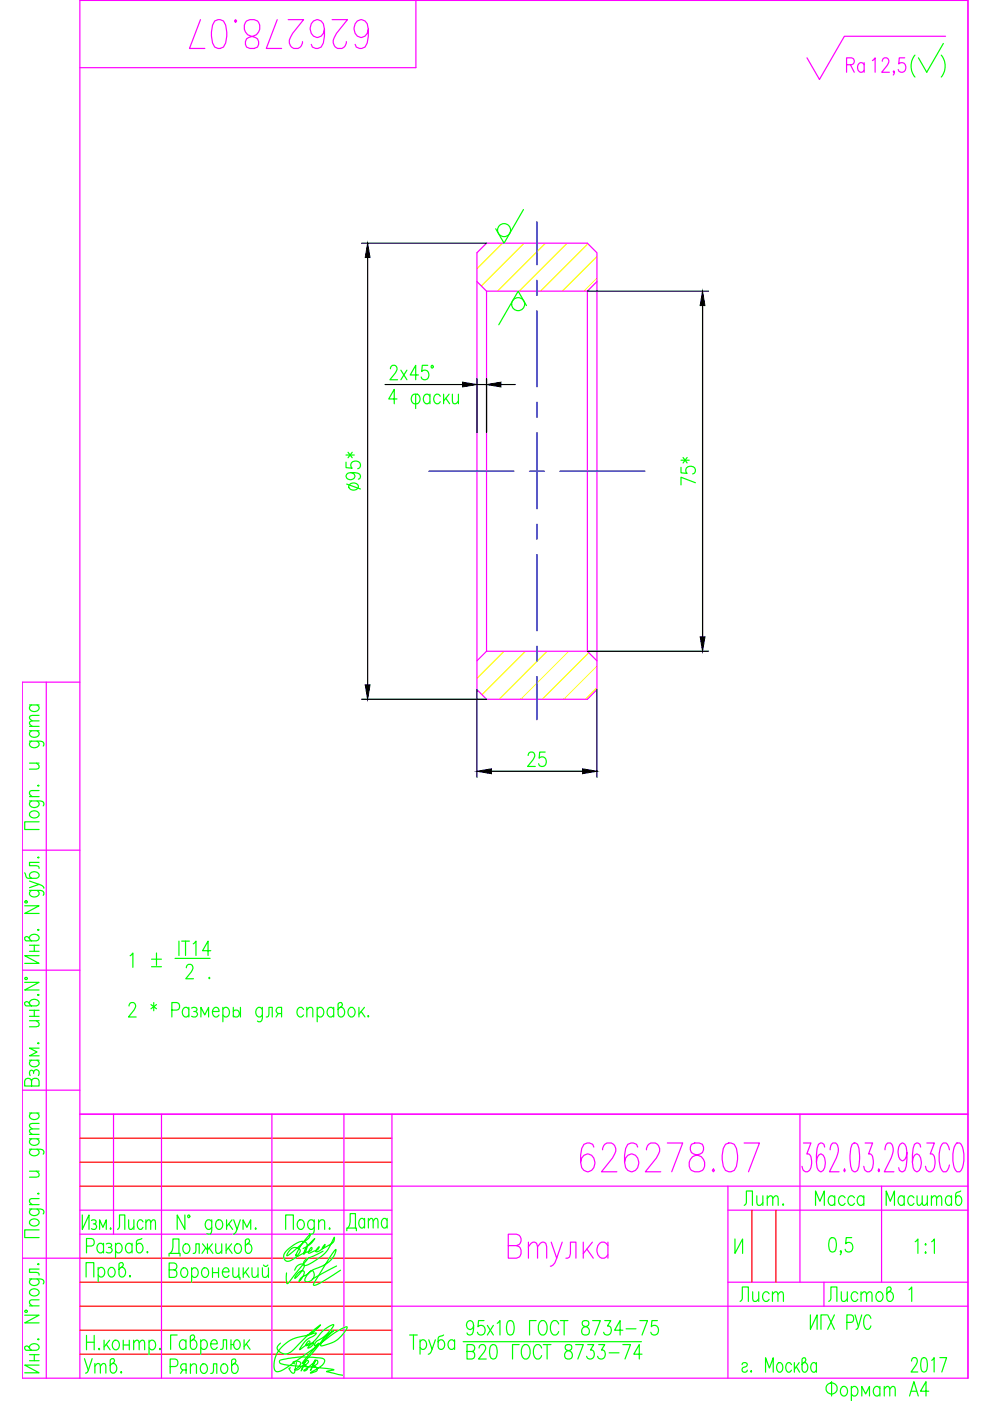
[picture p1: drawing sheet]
<svg xmlns="http://www.w3.org/2000/svg" width="210mm" height="297mm" viewBox="0 0 210 297" stroke-linecap="round" stroke-linejoin="round" font-family="sans-serif">
<defs><g id="words">
<g font-size="10.6" fill="#f0f">
<text x="38.8" y="11.6">626278.07</text>
<text x="121.7" y="249.8">626278.07</text>
</g>
<text font-size="8.4" fill="#f0f" x="191.9" y="17.6">( )</text>
<text font-size="7.1" fill="#0f0" x="72.3" y="262.1">Дата</text>
<g font-size="6.6" fill="#f0f">
<text x="178.2" y="16.6">Ra</text>
<text x="174.6" y="277.3">Листов</text>
</g>
<g font-size="6.6" fill="#0f0">
<text x="77.3" y="105.1" transform="rotate(-90 77.3 105.1)">95*</text>
<text x="110.8" y="163.7">25</text>
<text x="38.1" y="208.8">2 .</text>
<text x="156.6" y="256.8">Лит.</text>
<text x="171.8" y="256.8">Масса</text>
<text x="186.6" y="256.8">Масштаб</text>
<text x="155.6" y="277.3">Лист</text>
<text x="16.6" y="292.5">Утв.</text>
</g>
<g font-size="6.2" fill="#0f0">
<text x="148.2" y="104.1" transform="rotate(-90 148.2 104.1)">75*</text>
<text x="23.6" y="261.8">Лист</text>
</g>
</g></defs>
<g fill="none" stroke="#ff0" stroke-width=".25">
<path d="M106.6 51.6l-5.5 5.4M111.1 51.6l-9.1 9M115.7 51.6l-10.2 10.1M120.3 51.6l-10.2 10.1M124.7 51.7l-10.1 10M126.6 54.4l-7.4 7.3M126.6 59l-2.8 2.7M106.9 138.1l-5.8 5.7M111.4 138.1l-9.2 9.2M116 138.1l-10.2 10.2M120.6 138.1l-10.2 10.2M124.8 138.4l-9.8 9.9"/>
<path d="M126.6 141.2l-7.1 7.1M126.6 145.8l-2.5 2.5"/>
</g>
<g fill="none" stroke="#f0f" stroke-width=".25">
<path d="M88.2 .1v14.2h-71.3M187.1 13l.2-.6 .7-.1a.96 .96 0 0 1 .1 1.6l-1.2 1.4h1.7M200.5 7.7h-21.5l-5.3 9.1-2.6-4.5M101.1 53.6l2.1-2h21.3l2.1 2v92.6l-2.1 2.1h-21.3l-2.1-2.1zM101.1 59.7l2.1 2h21.3l2.1-2M103.2 61.7v76.4M124.5 61.7v76.4M9.8 144.6v147.6M16.9 144.6h-12.2v147.6h200.5v-292.1h-188.3v292.1M101.1 140.1l2.1-2h21.3l2.1 2M4.7 180.3h12.2M4.7 205.7h12.2"/>
<path d="M4.7 231.1h12.2M16.9 236.2h188.3M24.1 236.2v25.5M34.2 236.2v56M57.6 236.2v56M72.9 236.2v56M83.1 236.2v56M169.6 236.2v35.7M16.9 256.6h66.2M83.1 251.5h122.1M154.3 256.6h50.9M154.3 251.5v40.7"/>
<path d="M170.3 242.3h1.6l-.8 2.4h.4a3.1 3.1 0 0 1 .1 3.4l-.4 .3a1.04 1.04 0 0 1-1.2-1.1M174.8 243.2l-.1-.6-.4-.3h-.3l-.5 .3a10.6 10.6 0 0 0-.3 5l.3 .5 .6 .3a2.33 2.33 0 0 0 .7-2.9l-.2-.6-.6-.2-.5 .2-.3 .6-.1 .9M176 243.8a1.68 1.68 0 0 1 .6-1.5h.6a1.95 1.95 0 0 1 .4 2.4l-1.7 3.7h2M179.1 247.9l.1 .2-.1 .3-.2-.3zM180.7 242.6l.4-.3h.3l.4 .3a8.8 8.8 0 0 1 0 5.5l-.4 .3h-.3l-.4-.3a8.8 8.8 0 0 1 0-5.5zM183.4 242.3h1.6l-.9 2.4h.5a3.1 3.1 0 0 1 .1 3.4l-.4 .3h-.4l-.5-.3-.3-.8M186.3 247.9l.2 .2-.2 .3-.1-.3zM186.9 251.5v20.4M187.6 243.8a1.64 1.64 0 0 1 .6-1.5h.6a2.59 2.59 0 0 1 .1 3.2l-1.4 2.9h2M192.3 244.4l-.2 .8-.2 .6-.6 .3a2.33 2.33 0 0 1-.8-2.9l.3-.6 .5-.3 .6 .3a7.9 7.9 0 0 1 0 5.5l-.5 .3h-.3l-.4-.3-.2-.5M195.2 243.2l-.1-.6-.5-.3-.7 .3a10.4 10.4 0 0 0-.3 5l.3 .5 .6 .3a2.33 2.33 0 0 0 .7-2.9l-.3-.6-.6-.2-.4 .2-.3 .6-.1 .9M196.5 242.3h1.6l-.9 2.4h.5a3.1 3.1 0 0 1 .1 3.4l-.4 .3a1.04 1.04 0 0 1-1.2-1.1"/>
<path d="M201.3 243.8l-.1-.6a1.01 1.01 0 0 0-1.2-.9 5.5 5.5 0 0 0 0 6.1 1.26 1.26 0 0 0 1.3-1.4M202.9 242.3a1.25 1.25 0 0 1 1.3 1.5 5.2 5.2 0 0 1-.7 4.6 1.28 1.28 0 0 1-1.3-1.4 5.2 5.2 0 0 1 .7-4.7zM4.7 266.8h12.2M16.9 261.7h66.2M83.1 276.9h122.1M107.8 264.1h1.7a1.38 1.38 0 0 1 1 1.3 1.38 1.38 0 0 1-1 1.4h-1.7v-5.1h1.7a1.23 1.23 0 0 1 1 1.2 1.23 1.23 0 0 1-1 1.2M112 264.3l.6-.7 .4-.2h.4l.4 .2 .2 .7v2.5M112 263.4v3.4M114 264.3l.9-.9h.4l.4 .2 .2 .7v2.5M116.9 263.4l1.1 3.4 1.2-3.4M118 266.8l-.3 .9-.4 .5-.6 .3M120 266.8h.4l.4-.3 .1-.7v-2.4h1.2v3.4"/>
<path d="M123.7 263.4v3.4M124.4 264.8l1.4 2M125.6 263.4l-1.9 2.4M128.9 264.1a1.12 1.12 0 0 0-1.1-.8 1.12 1.12 0 0 0-1 .8 1.91 1.91 0 0 0 .7 2.7h.6l.8-.8M128.9 263.4v3.4M154.3 271.9h50.9"/>
</g>
<g fill="none" stroke="#000" stroke-width=".25">
<path d="M76.7 51.6h26.5M77.9 54.6v90.6M124.5 61.7h25.7M149 64.8v70.2M81.7 81.5h16.4M101.1 80.3v11.4M101.1 81.5h2.1M103.2 80.3v11.4M106.2 81.5h3.1M124.5 138.1h25.7M76.7 148.3h26.5M101.1 146.2v18.6"/>
<path d="M126.6 146.2v18.6M104.2 163.5h19.3"/>
</g>
<path d="M77.9 51.6l.6 3h-1.1zM149 61.7l.5 3.1h-1zM98.1 81l3 .5-3 .5zM103.2 81.5l3-.5v1zM148.5 135h1l-.5 3.1zM77.4 145.2h1.1l-.6 3.1zM101.1 163.5l3.1-.5v1zM123.5 163l3.1 .5-3.1 .5z" fill="#000" stroke="#000" stroke-width=".21"/>
<g fill="none" stroke="#0f0" stroke-width=".25">
<path d="M111 44.4l-4.1 7.2-1.8-3.1M82.8 78.2l.2-.6 .7-.1a.96 .96 0 0 1 .1 1.6l-1.1 1.4h1.6M85 78.5l1.3 2M86.3 78.5l-1.3 2M88.7 79.5h-1.7l1.1-2v3M90.7 77.5h-1.2l-.1 1.3a.89 .89 0 0 1 1.1-.2 .89 .89 0 0 1 .4 1 .83 .83 0 0 1-.7 .9 .83 .83 0 0 1-.9-.6M111.6 64.8l-1.7-3.1-4.2 7.2M84.2 84.6h-1.8l1.2-2.1v3.1M87.5 83.7l1-.1a1.17 1.17 0 0 1 0 2h-.7a1.2 1.2 0 0 1-.3-1.9zM88.1 83.6v3M91.2 84a.68 .68 0 0 0-.7-.4 .68 .68 0 0 0-.6 .4 1.02 1.02 0 0 0 .8 1.6l.5-.4M91.2 83.6v2"/>
<path d="M93.4 84a.68 .68 0 0 0-.7-.4 .68 .68 0 0 0-.6 .4 1.02 1.02 0 0 0 .8 1.6l.5-.4M94.1 83.6v2M94.5 84.4l.8 1.2M95.2 83.6l-1.1 1.4M95.9 83.6l.1 1.9 .6 .1 .6-.6M97.2 83.6v2M6.3 157.1l2.7 .2 .3 .3-.1 .6M6.3 154.9h2M6.3 154h2M6.3 149.5h2M6.7 157.1a.68 .68 0 0 0-.5 .7 .68 .68 0 0 0 .5 .6 1.02 1.02 0 0 0 1.6-.8l-.4-.5M6.7 154.9a.68 .68 0 0 0-.5 .7 .68 .68 0 0 0 .5 .6 .92 .92 0 0 0 1.1 .1 .92 .92 0 0 0 .3-1.1l-.2-.3"/>
<path d="M6.7 149.5a.68 .68 0 0 0-.5 .6 .68 .68 0 0 0 .5 .6 .92 .92 0 0 0 1.1 .1 .92 .92 0 0 0 .3-1.1l-.2-.2M8.3 152.8l-1.9 .2-.1 .4 .5 .6M8.3 151.7l-1.9 .1-.1 .5 .5 .5M6.3 169.8l2.7 .1 .3 .4-.1 .6M6.3 168.9h2M6.3 161.8h2M6.4 172.3a1.09 1.09 0 0 1 1.1-.4 1.09 1.09 0 0 1 .8 .9 1.07 1.07 0 0 1-1.2 .6 1.07 1.07 0 0 1-.8-.9zM6.7 169.8a.68 .68 0 0 0-.5 .7 .68 .68 0 0 0 .5 .6 1.02 1.02 0 0 0 1.6-.8l-.4-.5M7.7 161.8l.6 .6-.2 .6-1.8 .1M8 166.6l.1-.1 .2 .1-.2 .1zM8.3 174.2h-3.1v1.7h3.1M8.3 167.6l-1.9 .1-.1 .6 .5 .6"/>
<path d="M5.2 192h3.1l-3.1 1.7h3.1M5.2 185.1l.5 1 2 .1a.66 .66 0 0 0 .6-.6 .66 .66 0 0 0-.4-.7 .93 .93 0 0 0-1.2 0 .93 .93 0 0 0-.3 1.1l.3 .2M6.3 199a1.02 1.02 0 0 1 1-.9 1.02 1.02 0 0 1 1 .9l-.6 .5h-2.2l-.3-.4v-.3l.5-.2 .3 .1 .7 .8M6.3 188.8l2.7 .1 .3 .3-.1 .6M6.3 186.8l2 .7-2 .7M6.7 188.8a.68 .68 0 0 0-.5 .6 .68 .68 0 0 0 .5 .7 1.02 1.02 0 0 0 1.6-.9l-.4-.4M8 197.2l.1-.2 .2 .2-.2 .1zM8 181.8l.1-.1 .2 .1-.2 .1zM8.3 187.5l.6 .2 .4 .6M8.3 182.8h-2v.7l1.8 .2 .2 .4M37.9 199.5v3.1M38.5 199.5h1.7"/>
<path d="M39.3 199.5v3.1M5.2 208.3h3.1l-3.1 1.6h3.1M6.3 212.8a1.02 1.02 0 0 1 1-.9 1.02 1.02 0 0 1 1 .9l-.6 .5h-2.2l-.3-.4v-.3l.5-.3 .3 .2 .7 .8M6.3 200.4h2M6.3 201.7h2M6.3 216.4h2M6.3 214.2h2M6.3 215.5h2M7.3 200.4v1.3M7.3 214.2v1.3M7.7 216.4l.6 .6-.2 .6-1.8 .1M8 210.9l.1-.1 .2 .1-.2 .2z"/>
<path d="M8.3 202.6h-3.1l3.1 1.7h-3.1M27.4 213.3l.2-.6 .7-.1a.95 .95 0 0 1 .1 1.6l-1.2 1.4h1.7M27.6 202.6l.6-.5v3M32 213l1.2 .9M32.1 203.4h2.1M32.1 205h2.1M32.6 212.6v1.7M33.2 202.1v2.6M33.2 213l-1.2 .9M36.4 214.2h1.1a.83 .83 0 0 0 .6-.8 .83 .83 0 0 0-.6-.8h-1.1v3M40 214l-.4-.4a1.02 1.02 0 0 0-1 1 1.02 1.02 0 0 0 1 1l.4-.4M40 213.6v2"/>
<path d="M40.6 213.7a.73 .73 0 0 1 1.2 .3l-.4 .5h-.3M41 200.1l.6-.6v3.1M41.4 214.5a.6 .6 0 0 1 .5 .5 .6 .6 0 0 1-.5 .6l-.8-.1M42.6 215.6v-2l.8 1.6 .8-1.6v2M44.7 201.6h-1.8l1.2-2.1v3.1M45 214.5h1.4a.68 .68 0 0 0-.4-.9 .68 .68 0 0 0-.8 .4 1.02 1.02 0 0 0 .8 1.6l.4-.4M47.3 214l.4-.4a1.02 1.02 0 0 1 1 1 1.02 1.02 0 0 1-1 1l-.4-.4M47.3 213.6v3M49.5 214.5a.75 .75 0 0 1 1.2 0 .75 .75 0 0 1-.4 1.1h-.5l-.3-.3M49.5 213.6v2M51 213.6v2M55.6 214l-.4-.4a1.02 1.02 0 0 0-1 1 1.02 1.02 0 0 0 1 1l.4-.4"/>
<path d="M55.6 213.6l-.1 2.7-.3 .3-.6-.1M56.4 215.6l.5-.1 .1-1.9h.7v2M59 214.9l-.5 .7M59.7 214.9h-.7l-.2-.2a.68 .68 0 0 1 .2-1.1h.7v2M64.4 214l-.5-.4a1.02 1.02 0 0 0-.9 1 1.02 1.02 0 0 0 .9 1l.5-.4M65.1 214.2l.5-.6 .6 .1 .1 1.9M65.1 213.6v2M67.3 214l.4-.4a1.02 1.02 0 0 1 1 1 1.02 1.02 0 0 1-1 1l-.4-.4M67.3 213.6v3M70.7 214l-.4-.4a1.02 1.02 0 0 0-1 1 1.02 1.02 0 0 0 1 1l.4-.4M70.7 213.6v2M72.1 213.6a1.02 1.02 0 0 1 1 1 1.02 1.02 0 0 1-1 1l-.4-.6v-2.1l.3-.3h.4l.2 .4-.1 .3-.8 .7"/>
<path d="M74.1 213.7l.3-.1a1.02 1.02 0 0 1 .9 1 1.02 1.02 0 0 1-.9 1 1.2 1.2 0 0 1-.3-1.9zM76.1 213.6v2M76.6 214.5l.8 1.1M77.3 213.6l-1.2 1.4M78.1 215.3l.1 .2-.1 .1-.1-.1zM6.3 236h2M6.3 224.8h2M6.7 236l-.4 .4a1.02 1.02 0 0 0 1 1 1.02 1.02 0 0 0 1-1l-.4-.4M6.7 229.2a.75 .75 0 0 0-.7-.6 .75 .75 0 0 0-.8 .6v1.1h3.1v-1.1a.83 .83 0 0 0-.8-.6 .83 .83 0 0 0-.8 .6v1.1M6.7 224.8a.68 .68 0 0 0-.5 .6 .68 .68 0 0 0 .5 .7 1.02 1.02 0 0 0 1.6-.8l-.4-.5M7.1 227.2a.6 .6 0 0 1 .6-.4 .6 .6 0 0 1 .6 .4l-.2 .8M7.1 227.6v-.4l-.4-.3a.74 .74 0 0 0-.3 1.1"/>
<path d="M8 221.2l.1-.1 .2 .1-.2 .1zM8.3 239.3l-1.9 .2-.1 .4 .5 .6M8.3 238.2l-1.9 .1-.1 .5 .5 .5M8.3 222.2h-2l1.6 .8-1.6 .9h2M6.3 256.3l2.7 .2 .3 .3-.1 .6M6.3 243.7l2.7 .1 .3 .3-.1 .6M6.3 255.4h2M6.3 248.3h2M6.3 241.4h2M6.3 240.5h2M6.4 258.8a1.09 1.09 0 0 1 1.1-.3 1.09 1.09 0 0 1 .8 .9 1.07 1.07 0 0 1-1.2 .5 1.07 1.07 0 0 1-.8-.9zM6.7 256.3a.68 .68 0 0 0-.5 .7 .68 .68 0 0 0 .5 .6 1.02 1.02 0 0 0 1.6-.8l-.4-.5"/>
<path d="M6.7 243.7a.68 .68 0 0 0-.5 .6 .68 .68 0 0 0 .5 .6 1.02 1.02 0 0 0 1.6-.8l-.4-.4M6.7 241.4a.68 .68 0 0 0-.5 .7 .68 .68 0 0 0 .5 .6 .92 .92 0 0 0 1.1 .1 .92 .92 0 0 0 .3-1.1l-.2-.3M7.7 248.3l.6 .6-.2 .6-1.8 .1M8 253.1l.1-.1 .2 .1-.2 .1zM8.3 254.1l-1.9 .1-.1 .6 .5 .6M17.5 257.6v3.1l1.4-3.1v3.1M19.4 258.8a.61 .61 0 0 1 1 .3l-.3 .4h-.3M20.1 259.5a.62 .62 0 0 1 .4 .6 .62 .62 0 0 1-.4 .6l-.7-.2M39.2 257.6v3.1l-1.6-3.1v3.1M44.9 259.1a.67 .67 0 0 0-.6-.5 .67 .67 0 0 0-.7 .5 1.02 1.02 0 0 0 .8 1.6l.5-.5M44.9 258.6l-.1 2.8-.4 .3-.6-.2M46.1 258.8a.65 .65 0 0 1 1 .3 1.02 1.02 0 0 1-.8 1.6 1.2 1.2 0 0 1-.2-1.9z"/>
<path d="M48 258.6v2.1M48.5 259.5l.8 1.2M49.2 258.6l-1.2 1.5M49.6 258.6l.6 2.1 .7-2.1M63.4 258.8a.65 .65 0 0 1 1 .3 1.02 1.02 0 0 1-.8 1.6 1.2 1.2 0 0 1-.2-1.9zM66.6 259.1a.68 .68 0 0 0-.6-.5 .68 .68 0 0 0-.7 .5 1.02 1.02 0 0 0 .9 1.6l.4-.5M66.6 258.6l-.1 2.8-.3 .3-.6-.2M67.6 259.2l.5-.6 .6 .2 .1 1.9M67.6 258.6v2.1M5.2 278.8h3.1l-3.1 1.7h3.1M6.3 271.2l2.7 .1 .3 .3-.1 .6M6.3 276.9h2"/>
<path d="M6.4 273.6a1.09 1.09 0 0 1 1.1-.3 1.09 1.09 0 0 1 .8 .9 1.07 1.07 0 0 1-1.2 .6 1.07 1.07 0 0 1-.8-1zM6.7 271.2a.68 .68 0 0 0-.5 .6 .68 .68 0 0 0 .5 .6 1.02 1.02 0 0 0 1.6-.8l-.4-.4M8 268l.1-.1 .2 .1-.2 .1zM8.3 260.8h-3.1v1.6h3.1M8.3 275.6l-1.9 .1-.1 .6 .5 .6M8.3 269.1h-2v.7l1.8 .1 .2 .4M18.3 270.7v-3h1.6v3M18.3 264.2h1.1a.83 .83 0 0 0 .6-.8 .83 .83 0 0 0-.6-.8h-1.1v3M20.8 269.2a.68 .68 0 0 1 .7-.5 .68 .68 0 0 1 .6 .5 1.02 1.02 0 0 1-.8 1.5l-.5-.4M20.8 268.7v3.1M21.1 260.7v-2.1l.7 1.6 .7-1.6v2.1M21.9 264a.68 .68 0 0 0-.6-.4 .68 .68 0 0 0-.6 .4 .92 .92 0 0 0-.1 1.2 .92 .92 0 0 0 1.1 .3l.2-.3"/>
<path d="M21.9 263.6v2M22.5 263.7a.73 .73 0 0 1 1.2 .3l-.4 .5h-.3M23.3 268.9a.82 .82 0 0 1 .9 .1 .82 .82 0 0 1 .2 .9 .82 .82 0 0 1-.9 .8 1.19 1.19 0 0 1-.2-1.8zM23.3 264.5a.6 .6 0 0 1 .5 .6 .6 .6 0 0 1-.5 .5l-.8-.1M24.5 264a.68 .68 0 0 1 .6-.4 .68 .68 0 0 1 .7 .4 1.02 1.02 0 0 1-.8 1.6l-.5-.4M24.5 263.6v3.1M25.7 268.7a1.02 1.02 0 0 1 .9 1 1.02 1.02 0 0 1-.9 1l-.5-.5v-2.2l.4-.3h.3l.3 .4-.2 .3-.8 .8M27.6 270.5l.1 .1-.1 .1-.2-.1zM28 264a.68 .68 0 0 0-.6-.4 .68 .68 0 0 0-.7 .4 .92 .92 0 0 0 0 1.2 .92 .92 0 0 0 1.1 .3l.2-.3M28 263.6v2M30.1 262.6l-1.1 .4-.1 2.1a.66 .66 0 0 0 .6 .6 .66 .66 0 0 0 .7-.5 .93 .93 0 0 0 .1-1.1 .93 .93 0 0 0-1.1-.4l-.3 .3M31.3 265.4l.1 .1-.1 .1-.2-.1z"/>
<path d="M35.8 266.3v-.6h2.4v.6M35.9 269.2h1a.83 .83 0 0 1 .6 .8 .83 .83 0 0 1-.6 .8h-1v-3h1a.75 .75 0 0 1 .6 .7 .75 .75 0 0 1-.6 .7M36.1 265.7a3.1 3.1 0 0 0 .6-3h1.2v3M38.7 268.9l.2-.1a1.02 1.02 0 0 1 .9 1 1.02 1.02 0 0 1-.9 1 1.21 1.21 0 0 1-.2-1.9zM39.1 263.8a.64 .64 0 0 1 1 .3 1.02 1.02 0 0 1-.8 1.6 1.2 1.2 0 0 1-.2-1.9zM40.6 269.2l.5-.4a1.02 1.02 0 0 1 .9 1 1.02 1.02 0 0 1-.9 1l-.5-.4M40.6 268.8v3.1M41 265.7l.4-.1 .1-1.9h.7v2M42.9 263.7l1.1 1.3 1-1.3M43.1 268.9l.2-.1a1.02 1.02 0 0 1 .9 1 1.02 1.02 0 0 1-.9 1 1.2 1.2 0 0 1-.2-1.9zM43.6 264.6l-.8 1.1M44 263.7v2"/>
<path d="M44.3 264.6l.8 1.1M45.1 269.8h1.2M45.1 268.8v2M45.7 263.7l.1 1.9 .6 .1 .6-.5M46.3 268.8v2M47 263.7v2M47.1 269.7h1.4a.68 .68 0 0 0-.4-.9 .68 .68 0 0 0-.8 .4 1.02 1.02 0 0 0 .8 1.6l.4-.4M47.9 263.7v2M48.4 264.6l.8 1.1M49.1 263.7l-1.2 1.5M49.4 268.8l.1 1.9 .6 .1 .5-.5M50 263.8a.65 .65 0 0 1 1.1 .3 1.02 1.02 0 0 1-.8 1.6 1.2 1.2 0 0 1-.3-1.9z"/>
<path d="M50.2 260.7l-.2 .5-.6 .5M50.6 268.8v2h.3v.5M51.5 260.7v-2.1l.8 1.6 .9-1.6v2.1M51.6 268.8v2M52 269.7l.8 1.1M52.5 263.7a1.02 1.02 0 0 1 .9 1 1.02 1.02 0 0 1-.9 1l-.5-.5v-2.2l.4-.3h.3l.2 .4-.1 .3-.8 .7M52.7 268.8l-1.1 1.5M53.4 268.8l.1 1.9 .6 .1 .6-.5M54.2 260.4l.1 .1-.1 .2-.1-.2zM54.7 268.8v2M55.6 268.8l.2 1.9 .5 .1 .6-.5M55.9 268.2a.5 .5 0 0 0 .4 .3 .5 .5 0 0 0 .5-.3"/>
<path d="M56.9 268.8v2M60.6 260.7v-3.1h1.6v3.1M61.6 264.9a1.23 1.23 0 0 1 2.1 .3l-.3 .5a.7 .7 0 0 1-.6 .6 11 11 0 0 1 3-4.6l-.4 .9-3.4 2.8-1.2 .9 .2-.6zM62.5 269.3a1.52 1.52 0 0 1 2-1.2 4.4 4.4 0 0 1-2 2.9 1.82 1.82 0 0 1 1.9-1.5 2.77 2.77 0 0 1-1 2.3l.5-.9 1.2-.7 .6-.5a.46 .46 0 0 1 .5-.3 .46 .46 0 0 1 .4 .5 1.36 1.36 0 0 1-.4 1.5 1.36 1.36 0 0 1-1.5 .2 3.2 3.2 0 0 1 2.1-2.6 5.8 5.8 0 0 0 4.4-3.8v-.3l-1.5 2-3 4.9-.2 .4 .1 .3a8 8 0 0 0 3.2-1.6l2.4-1.6M64.3 264.7a4.7 4.7 0 0 0 2.4-2.1l-.2 .2a5.2 5.2 0 0 0-2.1 3.1 2.55 2.55 0 0 0 .7-2v-.1a1.4 1.4 0 0 0-2.2-.2l-1.9 1.4a1.41 1.41 0 0 0-.3 2.4 2.1 2.1 0 0 0 1.8-.7l1.7-.9 1.7-.6 .2-.4v-.3l-.3 .2-.4 .7a.2 .2 0 0 0 0 .3 .2 .2 0 0 0 .3-.1l1.5-.6 .5-.7-.3 .3a.59 .59 0 0 0-.4 .8 2.28 2.28 0 0 0 1.9-1.6l-.6 .9 1.4-.7a1.46 1.46 0 0 0 1.2-1.7l-.1 .1a9.3 9.3 0 0 1-6.3 5.9l-.2-.2a1.47 1.47 0 0 1 1.3-1.5l2.9-1.3M65.5 266.6l-3.7 4.6a1.4 1.4 0 0 1-.9 1l-.2-.5v-1.8M69.9 260.4l.1 .1-.1 .2-.1-.2zM71.4 268.4l-5.2 2.8M102.6 280h-1.1l-.2 1.3a.89 .89 0 0 1 1.2-.2 .89 .89 0 0 1 .4 1.1 .83 .83 0 0 1-.7 .8 .83 .83 0 0 1-1-.5M113.7 280h-1.4v3M118.8 280h1.6M119.6 280v3"/>
<path d="M125.7 280h1.6l-1.2 3M128.2 280h1.3l-.7 1.2h.3a.96 .96 0 0 1 .4 1.4 .96 .96 0 0 1-1.4 .2l-.1-.3M135.7 280h1.6l-1.2 3M139.4 280h-1.2l-.1 1.3a.89 .89 0 0 1 1.1-.2 .89 .89 0 0 1 .4 1.1 .83 .83 0 0 1-.7 .8 .83 .83 0 0 1-.9-.5M155.8 262.7v3l1.6-3v3M171.8 278.8v3l1.4-3v3M175.3 278.8h-1.2v3M175.5 278.8l1.4 3M176.1 262.5l.5-.1a1.49 1.49 0 0 1 .7 1.7l-.3 1.2-.6 .1a1.48 1.48 0 0 1-.7-1.7zM176.9 278.8l-1.4 3M178.4 265.3l-.1 .1-.2-.1 .2-.1a.64 .64 0 0 1-.2 .8M180.6 262.4h-1.2l-.1 1.3a.89 .89 0 0 1 1.1-.2 .89 .89 0 0 1 .4 1.1 .83 .83 0 0 1-.7 .8 .83 .83 0 0 1-.9-.5"/>
<path d="M181.3 278.8l.7 2.5M182.7 278.8l-.8 2.7-.4 .3M184.6 279.5l-.1-.3a.7 .7 0 0 0-.8-.4 2.16 2.16 0 0 0 0 3 .78 .78 0 0 0 .9-.7M192.7 273.4l.6-.5v3M194 263.3l.6-.6v3M196.2 263.7l.2 .1-.2 .2-.1-.2zM196.2 265.4l.2 .2-.2 .1-.1-.1zM197.5 263.3l.6-.6v3M6.3 285.8a1.02 1.02 0 0 1 1-.9 1.02 1.02 0 0 1 1 .9l-.6 .5h-2.2l-.3-.4v-.3l.5-.2 .3 .1 .7 .8M6.3 287.2h2M6.3 288.5h2M7.3 287.2v1.3"/>
<path d="M8 284l.1-.2 .2 .2-.2 .1zM8.3 289.4h-3.1l3.1 1.7h-3.1M18.3 283.1v3.1M18.3 284.6h1.7M20 283.1v3.1M22.1 284.1v2.1M23.2 284.1l-1.1 1.5M24.2 284.3a.65 .65 0 0 1 1 .3 1.02 1.02 0 0 1-.8 1.6 1.2 1.2 0 0 1-.2-1.9zM26.1 284.1v2.1M27.4 284.1v2.1M28.3 284.7l.6-.6 .5 .2 .1 1.9M28.3 284.1v2.1"/>
<path d="M29.5 284.7l.6-.6 .5 .2 .1 1.9M31.6 284.6a.68 .68 0 0 1 .6-.5 .68 .68 0 0 1 .7 .5 1.02 1.02 0 0 1-.8 1.6l-.5-.5M31.6 284.1v3.1M33.9 285.9l.1 .1-.1 .2-.1-.2zM36.1 289.7h1a.83 .83 0 0 0 .6-.8 .83 .83 0 0 0-.6-.8h-1v3.1M37.6 283h-1.4v3.1M38.8 290.5l-.5 .7M39.4 284.5a.68 .68 0 0 0-.6-.5 .68 .68 0 0 0-.7 .5 .93 .93 0 0 0 0 1.1 .93 .93 0 0 0 1.1 .4l.2-.3M39.4 284.1v2M39.5 290.5l-1-.2a.68 .68 0 0 1 .3-1.1h.7v2M40.4 289.7l.6-.5 .5 .1 .2 1.9M40.4 289.2v2"/>
<path d="M40.8 284.1a1.02 1.02 0 0 1 1 1 1.02 1.02 0 0 1-1 1l-.4-.6v-2.2l.3-.3h.4l.2 .5-.1 .3-.8 .7M42.6 284.5a.68 .68 0 0 1 .6-.5 .68 .68 0 0 1 .6 .5 1.02 1.02 0 0 1-.8 1.6l-.4-.4M42.6 284.1v3M42.8 289.3a.82 .82 0 0 1 1 .1 .82 .82 0 0 1 .2 .9 .83 .83 0 0 1-.9 .9 1.19 1.19 0 0 1-.3-1.9zM44.7 284.9h1.4a.68 .68 0 0 0-.5-.8 .68 .68 0 0 0-.8 .4 1.02 1.02 0 0 0 .8 1.6l.5-.4M44.7 291.2l.4-.2 .2-1.8h.7v2M46.8 286.1l.4-.1 .1-1.9h.7v2M47.1 289.3a.82 .82 0 0 1 1 .1 .82 .82 0 0 1 .2 .9 .83 .83 0 0 1-.9 .9 1.19 1.19 0 0 1-.3-1.9zM49 285.1h.5a.89 .89 0 0 1 .9-1 1.09 1.09 0 0 1 .5 1.1 1.09 1.09 0 0 1-.8 .9 1 1 0 0 1-.6-1M49 284.1v2M49.6 289.2a1.02 1.02 0 0 1 .9 1 1.02 1.02 0 0 1-.9 1l-.5-.6v-2.2l.4-.3h.3l.2 .5-.1 .3-.8 .7M51.8 284.1v2"/>
<path d="M52.2 284.9l.8 1.2M52.9 284.1l-1.1 1.4M62.5 289.2l-.4-.3a.99 .99 0 0 1 1.7 .2l-.5 .7-.8 .6v.1a2.39 2.39 0 0 0 2.1-1.6l.1-.3-.9 2.1 .3-.7a2.13 2.13 0 0 1 1.1-1.6l.1 .1a.41 .41 0 0 1-.2 .6l-.6 .4a.59 .59 0 0 1 .7 .6 .59 .59 0 0 1-.8 .5 7.1 7.1 0 0 0 2.5-2.3l-1.1 2.2 1.2-2a.32 .32 0 0 1 .4 .1 .32 .32 0 0 1 0 .4l-.5 .4-.6 .2 .8 .4a.55 .55 0 0 1 .1 .6 .55 .55 0 0 1-.6 .3l-.8 .2 2.3-1.4 .6-.8a.68 .68 0 0 0 0-.8 .68 .68 0 0 0-.8-.2 19.7 19.7 0 0 0-8.6 .6 .52 .52 0 0 0 .5 .7l1.7 .3 9.1 .8 .2 .1-1.6 .4 3.5 .8M62.9 288.9l-.5 2.2h-.4l-.3-.3-.4-.6 .3-.2M65.2 283.2l1.9-.6-.4 .5a5.8 5.8 0 0 0-3.2 3l1.9-1.2a.29 .29 0 0 0 .3-.3 .29 .29 0 0 0-.2-.3l-.5 .5-.1 .5 1.5-.7a1.21 1.21 0 0 1-1 1.2l-.1-.1 .2-.3 1.3-1.3a7.4 7.4 0 0 1 3.9-3.3l.1 .2a9.3 9.3 0 0 1-3.8 3.5l-.3 .8 .9-.5-2.7 3.2-.8 1.1 1.7-1.7 1.7-2.1a8.4 8.4 0 0 1 3.2-3.2l-.1 .2a9.5 9.5 0 0 0-2.6 2.9v.1a6.5 6.5 0 0 0 5.6-4l-.9 .3-1.6 .9-9 6.6-2.8 1.6a.88 .88 0 0 1-1-.1 .88 .88 0 0 1-.2-.9 6.9 6.9 0 0 1 6.7-6.5 6.2 6.2 0 0 0 3.2-2.3h-.1a45.6 45.6 0 0 0-6.2 5.7 1.78 1.78 0 0 1-2.9-.9l.7-.9M86.8 283h1.7M87.7 283v3.1M89.1 284.5l.4-.4a1.02 1.02 0 0 1 1 1 1.02 1.02 0 0 1-1 1l-.4-.4M89.1 284.1v3M90.9 284.1l.7 2 .7-2M91.6 286.1l-.5 .9-.3 .1M94.1 283l-1.1 .5-.1 2a.66 .66 0 0 0 .6 .6 .66 .66 0 0 0 .7-.4 .92 .92 0 0 0 0-1.2 .92 .92 0 0 0-1.1-.3l-.2 .3"/>
<path d="M96.4 284.5a.68 .68 0 0 0-.7-.5 .68 .68 0 0 0-.6 .5 .93 .93 0 0 0 0 1.1 .93 .93 0 0 0 1 .4l.3-.3M96.4 284.1v2M98.2 284.5h37.8M99 286.5h1.1a.83 .83 0 0 1 .6 .8 .83 .83 0 0 1-.6 .8h-1.1v-3h1.1a.75 .75 0 0 1 .6 .7 .75 .75 0 0 1-.6 .7M100.4 281a.82 .82 0 0 1-.8 .9 .97 .97 0 0 1-.7-1 .97 .97 0 0 1 .8-.9l.4 .1a2.58 2.58 0 0 1 0 2.8l-.6 .1-.4-.1-.1-.3M101.6 285.8l.2-.6 .7-.1a.95 .95 0 0 1 .1 1.6l-1.1 1.4h1.6M103.3 281l1.3 2M104.1 285.2l.6-.1a1.49 1.49 0 0 1 .7 1.7l-.3 1.2-.6 .1a1.49 1.49 0 0 1-.7-1.7zM104.6 281l-1.3 2M105.4 280.6l.6-.6v3M107.7 280.1l.6-.1a1.49 1.49 0 0 1 .7 1.7l-.3 1.2-.6 .1a1.49 1.49 0 0 1-.7-1.7zM110.1 285.1h-1.4v3"/>
<path d="M111 285.2l.2-.1a1.03 1.03 0 0 1 1.2 1.1 1.35 1.35 0 0 1-1.2 1.9 2.03 2.03 0 0 1-.2-2.9zM114.6 280.1l.2-.1a1.03 1.03 0 0 1 1.2 1.2 1.86 1.86 0 0 1-.7 1.8 1.03 1.03 0 0 1-1.2-1.1 2.12 2.12 0 0 1 .5-1.8zM114.8 285.8a.82 .82 0 0 0-.8-.8 .82 .82 0 0 0-.8 .8 1.93 1.93 0 0 0 .6 2.3 .87 .87 0 0 0 1-.7M115.2 285.1h1.6M116 285.1v3M118.4 280.7a.82 .82 0 0 0-.8-.7 .82 .82 0 0 0-.8 .7 1.93 1.93 0 0 0 .6 2.3 .87 .87 0 0 0 1-.7M120 285.2a.68 .68 0 0 0 .2 1 1.08 1.08 0 0 1 1 .6 1.08 1.08 0 0 1-.1 1.2 .9 .9 0 0 1-1.4-.4 .9 .9 0 0 1 .7-1.2l.5-.2a.62 .62 0 0 0 .3-.6 .62 .62 0 0 0-.4-.5zM122 285.1h1.7l-1.2 3M123.6 280.1a.68 .68 0 0 0 .2 1.1 1.08 1.08 0 0 1 1 .5 1.08 1.08 0 0 1-.1 1.2 .9 .9 0 0 1-1.4-.3 .9 .9 0 0 1 .7-1.3l.5-.1a.62 .62 0 0 0 .4-.7 .62 .62 0 0 0-.5-.5zM124.6 285.1h1.3l-.7 1.1h.3a.96 .96 0 0 1 .4 1.4 .96 .96 0 0 1-1.4 .2l-.1-.2M126.9 285.1h1.3l-.7 1.1h.4a.96 .96 0 0 1 .4 1.4 .96 .96 0 0 1-1.5 .2l-.1-.2M129.1 286.8h2.1"/>
<path d="M132.1 282h-1.8l1.2-2v3M132.1 285.1h1.6l-1.2 3M132.7 281.7h2.1M136.1 287.1h-1.7l1.1-2v3M157.3 289.3a.57 .57 0 0 1 .6-.4 .57 .57 0 0 1 .6 .4l-.4 .5-.5 .1a.6 .6 0 0 0-.2 .9 .62 .62 0 0 0 1.1-.3M159.3 290.6v.3zM162.3 290.9v-3l.8 2.2 .8-2.2v3M165 289l.5-.1a1.26 1.26 0 0 1 0 2h-.3a1.31 1.31 0 0 1-.2-1.9zM167.8 289.3l-.4-.4h-.3a1.26 1.26 0 0 0 0 2h.3l.4-.4M168.4 288.9v2M168.8 289.8l.7 1.1M169.4 288.9l-1 1.5"/>
<path d="M170.5 288.9h.3a1.26 1.26 0 0 1 0 2 .61 .61 0 0 1-.7-.5v-2.2l.3-.3h.3l.1 .1a.75 .75 0 0 1-.5 1l-.2 .3M173.1 289.3l-.4-.4h-.3a1.26 1.26 0 0 0 0 2h.3l.4-.4M173.1 288.9v2M176.3 292.9v3.1M178.5 294.1a.82 .82 0 0 1 1 .1 .82 .82 0 0 1 .2 .9 .82 .82 0 0 1-.9 .9 1.19 1.19 0 0 1-.3-1.9zM179.6 280.4h.9a.86 .86 0 0 0 .5-.8 .86 .86 0 0 0-.5-.8h-.9v3M180.5 294.4a.68 .68 0 0 1 .6-.5 .68 .68 0 0 1 .7 .5 1.02 1.02 0 0 1-.8 1.6l-.5-.5M180.5 293.9v3.1M182.7 296v-2.1l.8 1.6 .9-1.6v2.1M186.6 294.4a.68 .68 0 0 0-.7-.5 .68 .68 0 0 0-.6 .5 .93 .93 0 0 0-.1 1.1 .93 .93 0 0 0 1.1 .3l.3-.3M186.6 293.9v2.1M187.5 294.5l.6-.6 .4 .2 .1 1.9"/>
<path d="M187.5 293.9v2.1M188.6 294.5l.6-.6 .5 .2 .1 1.9M192.8 296l1-3.1 .9 3.1M193.2 295h1.2M193.3 288.6l.1-.5a.68 .68 0 0 1 .9-.1 .68 .68 0 0 1 .1 1l-1.2 1.9h1.4M195.5 288l.5-.2a1.54 1.54 0 0 1 .6 1.8l-.3 1.2-.5 .1a1.53 1.53 0 0 1-.6-1.7zM196.9 295h-1.7l1.1-2.1v3.1M197.5 288.4l.6-.6v3.1M199.3 287.8h1.4l-1 3.1"/>
<circle cx="106.9" cy="48.8" r="1.38"/>
<circle cx="91.6" cy="77.7" r=".26"/>
<circle cx="109.9" cy="64.5" r="1.38"/>
<circle cx="5.5" cy="191.3" r=".26"/>
<circle cx="5.5" cy="207.5" r=".26"/>
<circle cx="40" cy="257.9" r=".26"/>
<circle cx="5.5" cy="278.1" r=".26"/>
<circle cx="176.3" cy="294.4" r="1.2"/>
</g>
<path d="M113.8 47v9.2M113.8 59.4v3.2M113.8 65.9v16.1M90.9 99.9h18.1M112.2 99.9h3.3M113.8 85.3v3.2M113.8 91.7v16.2M118.7 99.9h18M113.8 111.1v3.2M113.8 117.6v16.1M113.8 137v3.2M113.8 143.4v9.2" fill="none" stroke="#00f" stroke-width=".25"/>
<path d="M16.9 241.3h66.2M16.9 246.4h66.2M16.9 251.5h66.2M159.4 256.6v15.3M164.5 256.6v15.3M16.9 266.8h66.2M16.9 271.9h66.2M16.9 276.9h66.2M16.9 282h66.2M16.9 287.1h66.2" fill="none" stroke="#f00" stroke-width=".25"/>
<use href="#words"/>
</svg>
